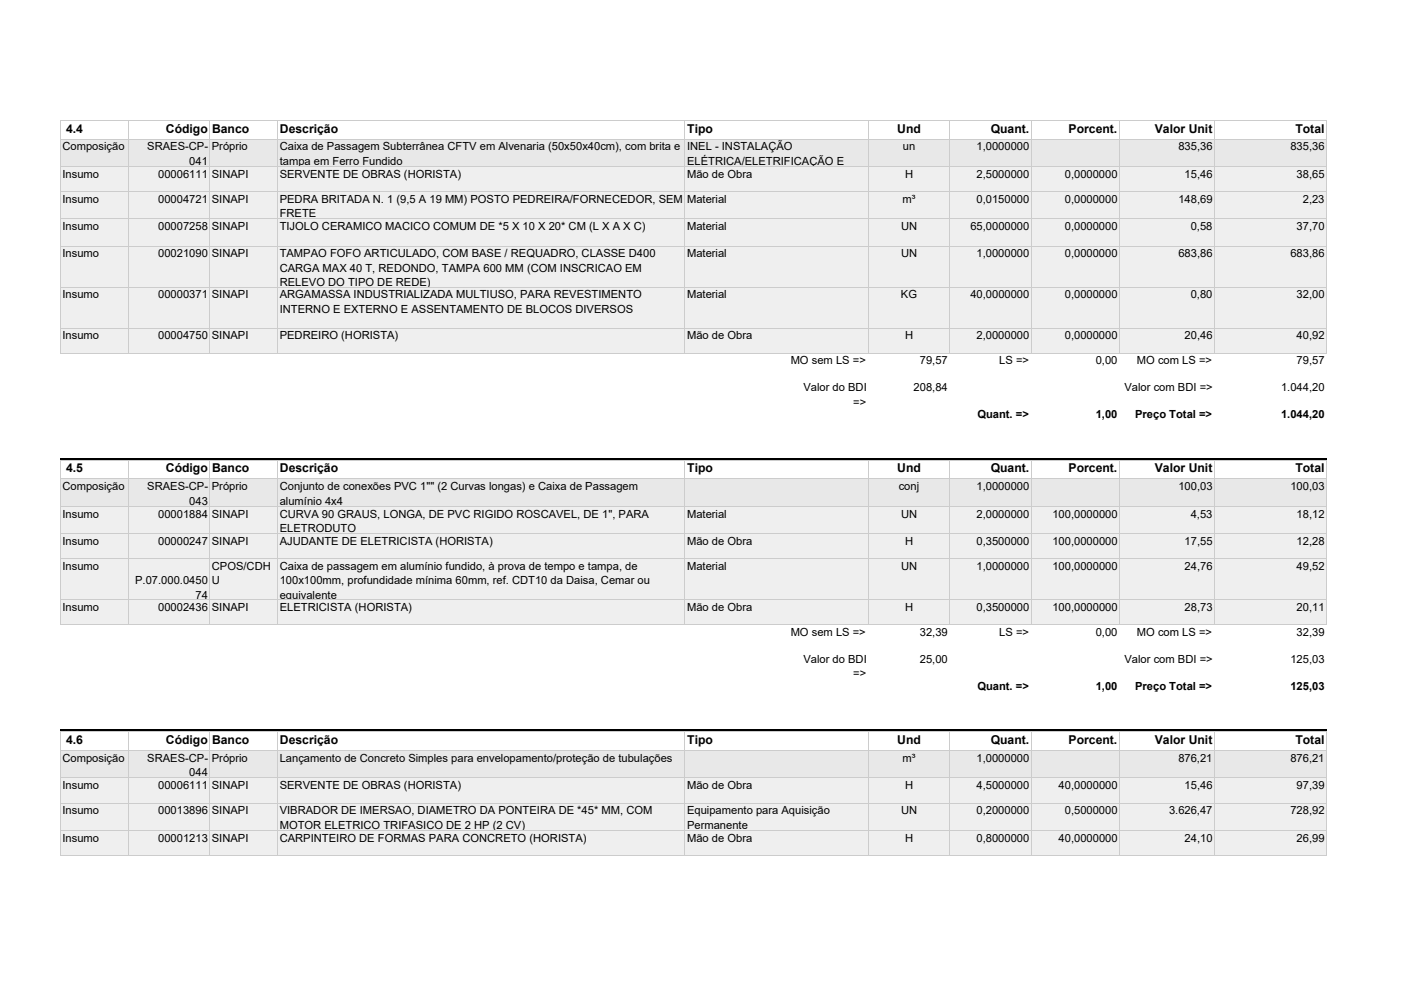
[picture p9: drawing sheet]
<svg xmlns="http://www.w3.org/2000/svg" width="297mm" height="210mm" viewBox="0 0 297 210" stroke-linecap="round" stroke-linejoin="round" font-family="sans-serif">
<defs><g id="words">
<g font-size="2.6">
<text x="14" y="28.1">4.4</text>
<text x="35.2" y="28.1">Código Banco</text>
<text x="59.3" y="28.1">Descrição</text>
<text x="145.7" y="28.1">Tipo</text>
<text x="190.2" y="28.1">Und</text>
<text x="210.1" y="28.1">Quant.</text>
<text x="226.6" y="28.1">Porcent.</text>
<text x="244.9" y="28.1">Valor Unit</text>
<text x="274.7" y="28.1">Total</text>
<text x="14" y="100.2">4.5</text>
<text x="35.2" y="100.2">Código Banco</text>
<text x="59.3" y="100.2">Descrição</text>
<text x="145.7" y="100.2">Tipo</text>
<text x="190.2" y="100.2">Und</text>
<text x="210.1" y="100.2">Quant.</text>
<text x="226.6" y="100.2">Porcent.</text>
<text x="244.9" y="100.2">Valor Unit</text>
<text x="274.7" y="100.2">Total</text>
<text x="14" y="157.8">4.6</text>
<text x="35.2" y="157.8">Código Banco</text>
<text x="59.3" y="157.8">Descrição</text>
<text x="145.7" y="157.8">Tipo</text>
<text x="190.2" y="157.8">Und</text>
<text x="210.1" y="157.8">Quant.</text>
<text x="226.6" y="157.8">Porcent.</text>
<text x="244.9" y="157.8">Valor Unit</text>
<text x="274.7" y="157.8">Total</text>
</g>
<g font-size="2.4">
<text x="13.2" y="31.9">Composição</text>
<text x="31.2" y="31.9">SRAES-CP-</text>
<text x="40.1" y="34.9">041</text>
<text x="44.9" y="31.9">Próprio</text>
<text x="59.3" y="31.9">Caixa de Passagem Subterrânea CFTV em Alvenaria (50x50x40cm), com brita e</text>
<text x="59.3" y="34.9">tampa em Ferro Fundido</text>
<text x="145.7" y="31.9">INEL - INSTALAÇÃO</text>
<text x="145.7" y="34.9">ELÉTRICA/ELETRIFICAÇÃO E</text>
<text x="191.4" y="31.9">un</text>
<text x="207" y="31.9">1,0000000</text>
<text x="249.8" y="31.9">835,36</text>
<text x="273.6" y="31.9">835,36</text>
<text x="13.2" y="37.7">Insumo</text>
<text x="33.5" y="37.7">00006111 SINAPI</text>
<text x="59.3" y="37.7">SERVENTE DE OBRAS (HORISTA)</text>
<text x="145.7" y="37.7">Mão de Obra</text>
<text x="191.9" y="37.7">H</text>
<text x="207" y="37.7">2,5000000</text>
<text x="225.8" y="37.7">0,0000000</text>
<text x="251.2" y="37.7">15,46</text>
<text x="274.9" y="37.7">38,65</text>
<text x="13.2" y="43">Insumo</text>
<text x="33.5" y="43">00004721 SINAPI</text>
<text x="59.3" y="43">PEDRA BRITADA N. 1 (9,5 A 19 MM) POSTO PEDREIRA/FORNECEDOR, SEM</text>
<text x="59.3" y="46.1">FRETE</text>
<text x="145.7" y="43">Material</text>
<text x="191.3" y="43">m³</text>
<text x="207" y="43">0,0150000</text>
<text x="225.8" y="43">0,0000000</text>
<text x="249.8" y="43">148,69</text>
<text x="276.2" y="43">2,23</text>
<text x="13.2" y="48.8">Insumo</text>
<text x="33.5" y="48.8">00007258 SINAPI</text>
<text x="59.3" y="48.8">TIJOLO CERAMICO MACICO COMUM DE *5 X 10 X 20* CM (L X A X C)</text>
<text x="145.7" y="48.8">Material</text>
<text x="191" y="48.8">UN</text>
<text x="205.7" y="48.8">65,0000000</text>
<text x="225.8" y="48.8">0,0000000</text>
<text x="252.5" y="48.8">0,58</text>
<text x="274.9" y="48.8">37,70</text>
<text x="13.2" y="54.6">Insumo</text>
<text x="33.5" y="54.6">00021090 SINAPI</text>
<text x="59.3" y="54.6">TAMPAO FOFO ARTICULADO, COM BASE / REQUADRO, CLASSE D400</text>
<text x="59.3" y="57.7">CARGA MAX 40 T, REDONDO, TAMPA 600 MM (COM INSCRICAO EM</text>
<text x="145.7" y="54.6">Material</text>
<text x="191" y="54.6">UN</text>
<text x="207" y="54.6">1,0000000</text>
<text x="225.8" y="54.6">0,0000000</text>
<text x="249.8" y="54.6">683,86</text>
<text x="273.6" y="54.6">683,86</text>
<text x="13.2" y="63.3">Insumo</text>
<text x="33.5" y="63.3">00000371 SINAPI</text>
<text x="59.3" y="63.3">ARGAMASSA INDUSTRIALIZADA MULTIUSO, PARA REVESTIMENTO</text>
<text x="59.3" y="60.7">RELEVO DO TIPO DE REDE)</text>
<text x="145.7" y="63.3">Material</text>
<text x="191" y="63.3">KG</text>
<text x="205.7" y="63.3">40,0000000</text>
<text x="225.8" y="63.3">0,0000000</text>
<text x="252.5" y="63.3">0,80</text>
<text x="274.9" y="63.3">32,00</text>
<text x="13.2" y="72">Insumo</text>
<text x="33.5" y="72">00004750 SINAPI</text>
<text x="59.3" y="72">PEDREIRO (HORISTA)</text>
<text x="59.3" y="66.3">INTERNO E EXTERNO E ASSENTAMENTO DE BLOCOS DIVERSOS</text>
<text x="145.7" y="72">Mão de Obra</text>
<text x="191.9" y="72">H</text>
<text x="207" y="72">2,0000000</text>
<text x="225.8" y="72">0,0000000</text>
<text x="251.2" y="72">20,46</text>
<text x="274.9" y="72">40,92</text>
<text x="167.6" y="77.3">MO sem LS =&gt;</text>
<text x="195" y="77.3">79,57</text>
<text x="211.9" y="77.3">LS =&gt;</text>
<text x="232.3" y="77.3">0,00</text>
<text x="241" y="77.3">MO com LS =&gt;</text>
<text x="274.9" y="77.3">79,57</text>
<text x="170.3" y="83">Valor do BDI</text>
<text x="193.7" y="83">208,84</text>
<text x="238.4" y="83">Valor com BDI =&gt;</text>
<text x="271.6" y="83">1.044,20</text>
<text x="180.9" y="86">=&gt;</text>
<text x="207.2" y="88.6">Quant. =&gt;</text>
<text x="232.3" y="88.6">1,00</text>
<text x="240.7" y="88.6">Preço Total =&gt;</text>
<text x="271.6" y="88.6">1.044,20</text>
<text x="13.2" y="104">Composição</text>
<text x="31.2" y="104">SRAES-CP-</text>
<text x="40.1" y="107">043</text>
<text x="44.9" y="104">Próprio</text>
<text x="59.3" y="104">Conjunto de conexões PVC 1&quot;&quot; (2 Curvas longas) e Caixa de Passagem</text>
<text x="59.3" y="107">alumínio 4x4</text>
<text x="190.5" y="104">conj</text>
<text x="207" y="104">1,0000000</text>
<text x="249.8" y="104">100,03</text>
<text x="273.6" y="104">100,03</text>
<text x="13.2" y="109.8">Insumo</text>
<text x="33.5" y="109.8">00001884 SINAPI</text>
<text x="59.3" y="109.8">CURVA 90 GRAUS, LONGA, DE PVC RIGIDO ROSCAVEL, DE 1&quot;, PARA</text>
<text x="59.3" y="112.8">ELETRODUTO</text>
<text x="145.7" y="109.8">Material</text>
<text x="191" y="109.8">UN</text>
<text x="207" y="109.8">2,0000000</text>
<text x="223.1" y="109.8">100,0000000</text>
<text x="252.5" y="109.8">4,53</text>
<text x="274.9" y="109.8">18,12</text>
<text x="13.2" y="115.6">Insumo</text>
<text x="33.5" y="115.6">00000247 SINAPI</text>
<text x="59.3" y="115.6">AJUDANTE DE ELETRICISTA (HORISTA)</text>
<text x="145.7" y="115.6">Mão de Obra</text>
<text x="191.9" y="115.6">H</text>
<text x="207" y="115.6">0,3500000</text>
<text x="223.1" y="115.6">100,0000000</text>
<text x="251.2" y="115.6">17,55</text>
<text x="274.9" y="115.6">12,28</text>
<text x="13.2" y="120.9">Insumo</text>
<text x="28.7" y="124">P.07.000.0450</text>
<text x="44.9" y="120.9">CPOS/CDH</text>
<text x="44.9" y="124">U</text>
<text x="59.3" y="120.9">Caixa de passagem em alumínio fundido, à prova de tempo e tampa, de</text>
<text x="59.3" y="124">100x100mm, profundidade mínima 60mm, ref. CDT10 da Daisa, Cemar ou</text>
<text x="145.7" y="120.9">Material</text>
<text x="191" y="120.9">UN</text>
<text x="207" y="120.9">1,0000000</text>
<text x="223.1" y="120.9">100,0000000</text>
<text x="251.2" y="120.9">24,76</text>
<text x="274.9" y="120.9">49,52</text>
<text x="13.2" y="129.6">Insumo</text>
<text x="33.5" y="129.6">00002436 SINAPI</text>
<text x="41.4" y="127">74</text>
<text x="59.3" y="129.6">ELETRICISTA (HORISTA)</text>
<text x="59.3" y="127">equivalente</text>
<text x="145.7" y="129.6">Mão de Obra</text>
<text x="191.9" y="129.6">H</text>
<text x="207" y="129.6">0,3500000</text>
<text x="223.1" y="129.6">100,0000000</text>
<text x="251.2" y="129.6">28,73</text>
<text x="274.9" y="129.6">20,11</text>
<text x="167.6" y="134.9">MO sem LS =&gt;</text>
<text x="195" y="134.9">32,39</text>
<text x="211.9" y="134.9">LS =&gt;</text>
<text x="232.3" y="134.9">0,00</text>
<text x="241" y="134.9">MO com LS =&gt;</text>
<text x="274.9" y="134.9">32,39</text>
<text x="170.3" y="140.6">Valor do BDI</text>
<text x="180.9" y="143.6">=&gt;</text>
<text x="195" y="140.6">25,00</text>
<text x="238.4" y="140.6">Valor com BDI =&gt;</text>
<text x="273.6" y="140.6">125,03</text>
<text x="207.2" y="146.3">Quant. =&gt;</text>
<text x="232.3" y="146.3">1,00</text>
<text x="240.7" y="146.3">Preço Total =&gt;</text>
<text x="273.6" y="146.3">125,03</text>
<text x="13.2" y="161.6">Composição</text>
<text x="31.2" y="161.6">SRAES-CP-</text>
<text x="44.9" y="161.6">Próprio</text>
<text x="59.3" y="161.6">Lançamento de Concreto Simples para envelopamento/proteção de tubulações</text>
<text x="191.3" y="161.6">m³</text>
<text x="207" y="161.6">1,0000000</text>
<text x="249.8" y="161.6">876,21</text>
<text x="273.6" y="161.6">876,21</text>
<text x="13.2" y="167.4">Insumo</text>
<text x="33.5" y="167.4">00006111 SINAPI</text>
<text x="40.1" y="164.6">044</text>
<text x="59.3" y="167.4">SERVENTE DE OBRAS (HORISTA)</text>
<text x="145.7" y="167.4">Mão de Obra</text>
<text x="191.9" y="167.4">H</text>
<text x="207" y="167.4">4,5000000</text>
<text x="224.4" y="167.4">40,0000000</text>
<text x="251.2" y="167.4">15,46</text>
<text x="274.9" y="167.4">97,39</text>
<text x="13.2" y="172.7">Insumo</text>
<text x="33.5" y="172.7">00013896 SINAPI</text>
<text x="59.3" y="172.7">VIBRADOR DE IMERSAO, DIAMETRO DA PONTEIRA DE *45* MM, COM</text>
<text x="145.7" y="172.7">Equipamento para Aquisição</text>
<text x="191" y="172.7">UN</text>
<text x="207" y="172.7">0,2000000</text>
<text x="225.8" y="172.7">0,5000000</text>
<text x="247.9" y="172.7">3.626,47</text>
<text x="273.6" y="172.7">728,92</text>
<text x="13.2" y="178.5">Insumo</text>
<text x="33.5" y="178.5">00001213 SINAPI</text>
<text x="59.3" y="178.5">CARPINTEIRO DE FORMAS PARA CONCRETO (HORISTA)</text>
<text x="59.3" y="175.8">MOTOR ELETRICO TRIFASICO DE 2 HP (2 CV)</text>
<text x="145.7" y="175.8">Permanente</text>
<text x="145.7" y="178.5">Mão de Obra</text>
<text x="191.9" y="178.5">H</text>
<text x="207" y="178.5">0,8000000</text>
<text x="224.4" y="178.5">40,0000000</text>
<text x="251.2" y="178.5">24,10</text>
<text x="274.9" y="178.5">26,99</text>
</g>
</g></defs>
<path d="M12.9 29.5h268.4v5.8h-268.4z" fill="#dff0d8"/>
<path d="M12.9 35.3h268.4v39.6h-268.4z" fill="#efefef"/>
<path d="M12.9 74.9h268.4v22.5h-268.4z" fill="#fff"/>
<path d="M12.9 97.5h268.4" fill="none" stroke="#dff0d8" stroke-width=".25"/>
<path d="M12.9 97.6h268.4v4h-268.4z" fill="#fff"/>
<path d="M12.9 101.6h268.4v5.8h-268.4z" fill="#dff0d8"/>
<path d="M12.9 107.4h268.4v25.1h-268.4z" fill="#efefef"/>
<path d="M12.9 132.5h268.4v22.5h-268.4z" fill="#fff"/>
<path d="M12.9 155.1h268.4" fill="none" stroke="#dff0d8" stroke-width=".25"/>
<path d="M12.9 155.2h268.4v4h-268.4z" fill="#fff"/>
<path d="M12.9 159.2h268.4v5.8h-268.4z" fill="#dff0d8"/>
<path d="M12.9 165h268.4v16.5h-268.4z" fill="#efefef"/>
<g fill="none" stroke="#ccc" stroke-width=".21">
<path d="M12.8 25.4v49.6M12.9 25.5h268.4M12.9 29.5h268.4M12.9 35.3h268.4M27.2 25.6v49.4M44.5 25.6v49.4M58.9 25.6v49.4M145.2 25.6v49.4M184.1 25.6v49.4M201.4 25.6v49.4M218.6 25.6v49.4M237.3 25.6v49.4"/>
<path d="M257.5 25.6v49.4M281.2 25.6v49.4M12.9 40.6h268.4M12.9 46.4h268.4M12.9 52.2h268.4M12.9 60.9h268.4M12.9 69.6h268.4M12.9 74.9h268.4M12.8 97.5v35.1M12.9 97.6h268.4M27.2 97.7v34.9M44.5 97.7v34.9"/>
<path d="M58.9 97.7v34.9M145.2 97.7v34.9M184.1 97.7v34.9M201.4 97.7v34.9M218.6 97.7v34.9M237.3 97.7v34.9M257.5 97.7v34.9M281.2 97.7v34.9M12.9 101.6h268.4M12.9 107.4h268.4M12.9 113.2h268.4M12.9 118.5h268.4"/>
<path d="M12.9 127.2h268.4M12.9 132.5h268.4M12.8 155.1v26.5M12.9 155.2h268.4M12.9 159.2h268.4M27.2 155.3v26.3M44.5 155.3v26.3M58.9 155.3v26.3M145.2 155.3v26.3M184.1 155.3v26.3M201.4 155.3v26.3M218.6 155.3v26.3"/>
<path d="M237.3 155.3v26.3M257.5 155.3v26.3M281.2 155.3v26.3M12.9 165h268.4M12.9 170.3h268.4M12.9 176.1h268.4M12.9 181.5h268.4"/>
</g>
<path d="M12.8 97.1h268.5v.6h-268.5zM12.8 154.7h268.5v.6h-268.5z" fill="#000"/>
<use href="#words"/>
</svg>
